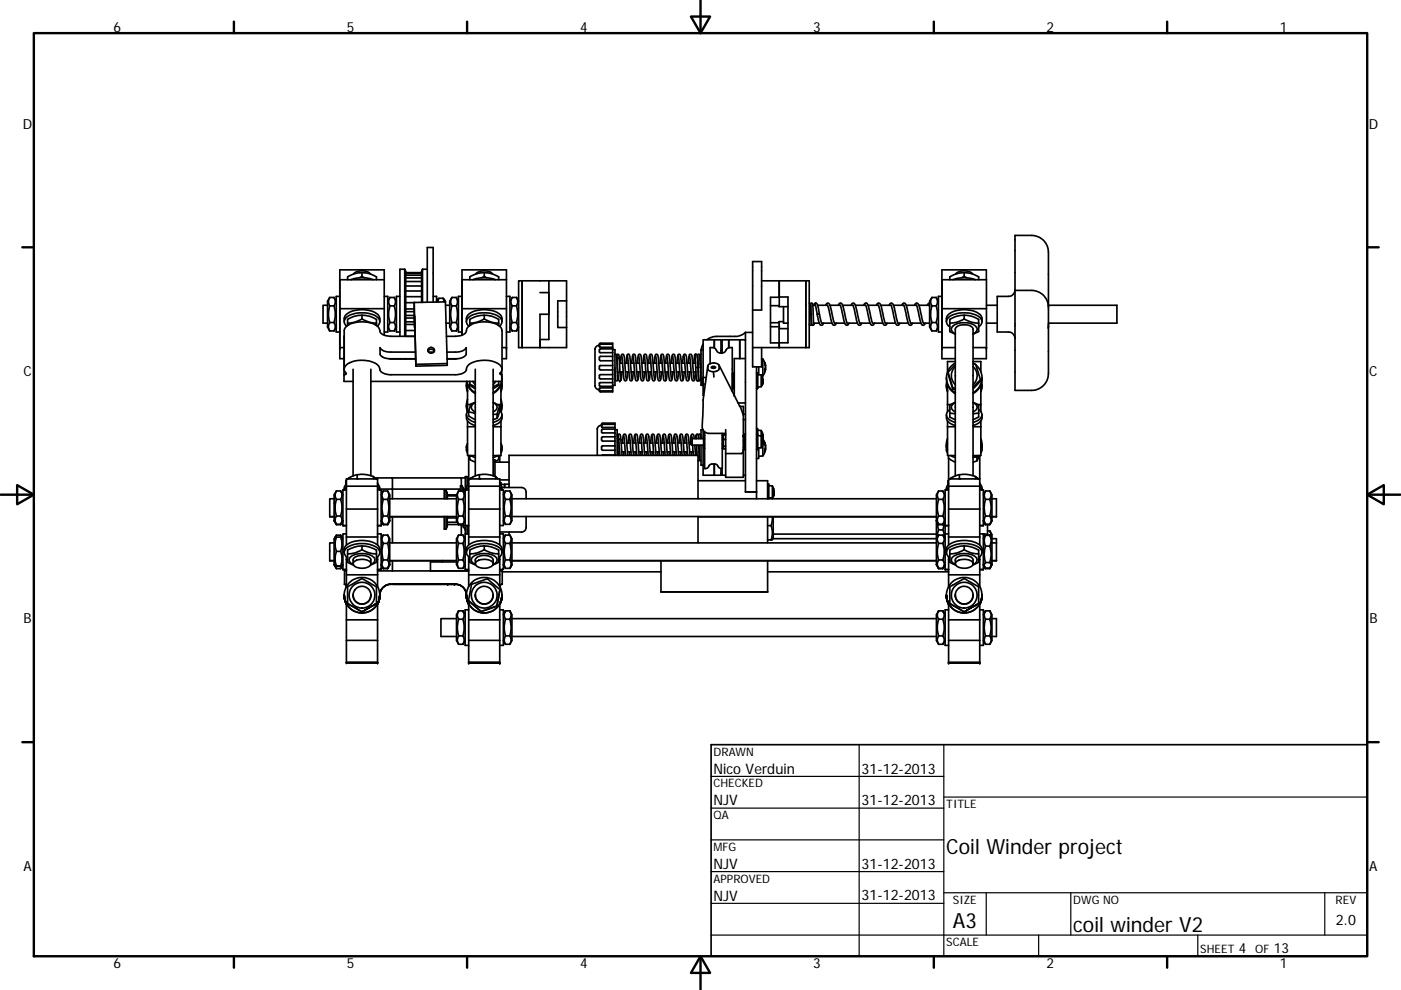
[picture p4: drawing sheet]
<svg xmlns="http://www.w3.org/2000/svg" width="297mm" height="210mm" viewBox="0 0 297 210" stroke-linecap="round" stroke-linejoin="round" font-family="sans-serif">
<defs><g id="words">
<g font-size="4.4">
<text x="200.6" y="181.2">Coil Winder project</text>
<text x="202" y="196.8">A3</text>
<text x="227.6" y="197.7">coil winder V2</text>
</g>
<g font-size="3.1">
<text x="151.3" y="164.1">Nico Verduin</text>
<text x="182.7" y="164.1">31-12-2013</text>
<text x="151.3" y="170.8">NJV</text>
<text x="182.7" y="170.8">31-12-2013</text>
<text x="151.3" y="184.3">NJV</text>
<text x="182.7" y="184.3">31-12-2013</text>
<text x="151.3" y="191">NJV</text>
<text x="182.7" y="191">31-12-2013</text>
<text x="283.2" y="196.3">2.0</text>
</g>
<g font-size="2.9">
<text x="24" y="6.8">6</text>
<text x="73.5" y="6.8">5</text>
<text x="123" y="6.8">4</text>
<text x="172.4" y="6.8">3</text>
<text x="221.9" y="6.8">2</text>
<text x="271.4" y="6.8">1</text>
<text x="4.8" y="27.3">D</text>
<text x="290.2" y="27.3">D</text>
<text x="4.9" y="79.8">C</text>
<text x="290.3" y="79.8">C</text>
<text x="5" y="132.2">B</text>
<text x="290.3" y="132.2">B</text>
<text x="4.9" y="184.7">A</text>
<text x="290.3" y="184.7">A</text>
<text x="262.7" y="202.2">4</text>
<text x="270.1" y="202.2">13</text>
<text x="24" y="205.2">6</text>
<text x="73.5" y="205.2">5</text>
<text x="123" y="205.2">4</text>
<text x="172.4" y="205.2">3</text>
<text x="221.9" y="205.2">2</text>
<text x="271.4" y="205.2">1</text>
</g>
<g font-size="2.5">
<text x="151.3" y="160.3">DRAWN</text>
<text x="151.3" y="167">CHECKED</text>
<text x="151.3" y="173.8">QA</text>
<text x="200.6" y="171.4">TITLE</text>
<text x="151.3" y="180.5">MFG</text>
<text x="151.3" y="187.2">APPROVED</text>
<text x="202.1" y="191.7">SIZE</text>
<text x="227.6" y="191.7">DWG NO</text>
<text x="283.2" y="191.7">REV</text>
<text x="200.6" y="200.7">SCALE</text>
<text x="254.5" y="202.2">SHEET</text>
<text x="266.1" y="202.2">OF</text>
</g>
</g></defs>
<g fill="none" stroke="#000" stroke-width=".36">
<path d="M73.7 59.3v-.6a5.7 5.7 0 0 1 6.1 0v.6M74.4 59.3a6.8 6.8 0 0 1 4.7 0M74.9 58.1a2.69 2.69 0 0 1 3.7 0M76.7 58.6l.6 .3M76.7 57.8v.8M76.7 58.6l-.5 .3M81.5 59.3h-9.5v14.4M81.5 59.3v11.8M81.5 59.3v-2.1h-9.5v18.9h.9M85.8 57.1l.2 .5v13.7M85.8 57.1v14.2M85.8 57.1h-1v14.2"/>
<path d="M86 57.8h3.4M86 58h3.4M86 58.4h3.4M86 58.9h3.4M86 59.7h3.4M89.6 57.1v7M89.6 57.1h1M89.6 57.1l-.2 .5v6.5M98 57.2h9.4v2.1h-9.4v11.8zM99.6 59.3v-.6a5.7 5.7 0 0 1 6.1 0v.6M100.3 59.3a6.9 6.9 0 0 1 4.7 0M100.9 58.1a2.69 2.69 0 0 1 3.6 0"/>
<path d="M102.7 58.6l.5 .3M102.7 57.8v.8M102.7 58.6l-.6 .3M107.4 59.3v14.4M116.4 59.6v7.1h-1.9v7v-1.7h1.9v-9.9h-1.9M159.6 55.5h1.9v10.3h-1.9zM161.5 59.6h9.4v14.1h-5.7v-4h1.9M165.2 59.6v3.4h1.9v9.7h-3.7v-9.6h1.8M165.2 59.6v3.5M170.9 59.6h.7v14.1h-.7zM201.4 59.3v-.6a5.7 5.7 0 0 1 6.1 0v.6M202.1 59.3a6.8 6.8 0 0 1 4.7 0"/>
<path d="M202.6 58.1a2.69 2.69 0 0 1 3.6 0M204.4 58.6l.6 .3M204.4 57.8v.8M204.4 58.6l-.6 .3M209.1 59.3v-2.1h-9.4v18.9h2.8M69.4 64.7h-.9v3.8h.9M69.9 64.9l-.3 1.8 .3 1.7M69.9 63.1l-.3 .9 .3 .9M69.9 68.4l-.3 .9 .3 .9M69.9 63.1l-.5 .8v5.5l.5 .8M69.9 63.1h.9M69.9 64.9h.9"/>
<path d="M69.9 68.4h.9M69.9 70.2h.9M70.8 63.1l.3 .7-.3 1.1M70.8 64.9l.3 1.3-.3 2.2M70.8 68.4l.3 .7-.3 1.1M70.8 63.1l.5 .8M71.3 69.4l-.5 .8M72 62.9h-.7v7.5h.7M72 65.5h9.5M72 73.7v.4M72 73.7h.9M72.9 79.5h.1"/>
<path d="M73 68.2a2.2 2.2 0 0 1 2.2-2.4 5.3 5.3 0 0 1 5.1 1.2l.2 .6v.6M73 71.3l-.1 9.6h2M73.5 69.2a1.28 1.28 0 0 1-.5-1.3 1.28 1.28 0 0 1 1-.9 6.2 6.2 0 0 1 6.2 .5 1.09 1.09 0 0 1-.2 1.7M73.7 68.5v.5M74.9 78.3v22.6M76.7 66.9l1.6 .2 .9 .3 .6 .4v.7M76.7 66.9l-1.5 .2-1.3 .5-.2 .2v.7M76.7 67.6l1.6 .7 1.5 .2M76.7 66.9v.7M76.7 67.6l-1.5 .7-1.5 .2M78.6 78.3v22.6M79.8 68.5v.5"/>
<path d="M81.5 62.9h.7v7.5h-.7M82.2 69.4l.5 .8M82.5 76.1h5.6M82.7 63.1h.9M82.7 64.9h.9M82.7 68.4h.9M82.7 70.2h.9M82.7 68.4l-.1 .1a1.58 1.58 0 0 0 .1 1.7M82.7 64.9l-.1 .2a5.9 5.9 0 0 0 .1 3.3M82.7 63.1l-.1 .1a1.58 1.58 0 0 0 .1 1.7M82.7 63.1l-.5 .8M83.6 64.9l.3 1.8-.3 1.7"/>
<path d="M83.6 68.4l.3 .9-.3 .9M83.6 63.1l.3 .9-.3 .9M83.6 63.1l.4 .8M84 69.4l-.4 .8M84.8 76.1h.1M84.8 62.9h-.8v7.5h.8M85.8 76.1h.1M85.9 76.1h.1M86 60.7h3.4M86 61.7h3.4M86 62.9h3.4M86 64.2h1.8"/>
<path d="M86 65.5h1.8M86 66.1h1.8M86 66.9h1.8M86 67.5h1.8M86 68.3h1.8M86 68.8h1.9M86 70.1h2M87.8 64.2l.1 5.2M87.8 64.2l6.6-.2 .4 13.1M87.8 64.2l.4 13.5M87.9 69.4h.1M87.9 67v2.4"/>
<path d="M88 71.3h-5.1a2.03 2.03 0 0 1-2.4-1.3 3.3 3.3 0 0 0-3.4-1.7 4.2 4.2 0 0 0-4 1.4l-.1 8.6M88.1 74.7h-5.2a2.38 2.38 0 0 1-2.3-1v1.5a2.39 2.39 0 0 0 2.3 .9M90.7 74.5a.75 .75 0 0 1 .7-.4 .75 .75 0 0 1 .7 .4M90.8 74a.67 .67 0 0 1 .9-.3 .67 .67 0 0 1 .3 .9 .67 .67 0 0 1-.9 .3l-.4-.5zM90.9 74.7h1.1M91.8 62.9h.8v1.2M91.8 64.1v-11.6h-1.2v11.6M92.6 63.9l.4-.6-.2 .8M93 63.3h.9M93.9 63.3l.5 .7M93.9 63.3l.3 .7M94.5 64.7h.9"/>
<path d="M94.6 68.5h.8M94.7 71.3h1.8a2.09 2.09 0 0 0 2.4-1.2 2.69 2.69 0 0 1 2.6-1.8h.8a4.2 4.2 0 0 1 4.1 1.4v8.6M94.8 74.7h1.7a2.5 2.5 0 0 0 2.3-1v1.5a2.55 2.55 0 0 1-2.3 .9M94.8 76.1h2.1M94.8 77.1l-6.6 .2v.4M94.8 77.1v.4l-6.6 .2M95.8 63.1l-.4 .8v5.5l.4 .8M95.8 63.1h.9M95.8 64.9h.9M95.8 68.4h.9M95.8 70.2h.9M95.8 64.9l-.3 1.8 .3 1.7"/>
<path d="M95.8 63.1l-.3 .9 .3 .9M95.8 68.4l-.3 .9 .3 .9M96.7 63.1l.5 .8M96.7 68.4l.3 .9-.3 .9M96.7 63.1l.3 .9-.3 .9M96.7 64.9l.3 1.8-.3 1.7M97.2 69.4l-.5 .8M98 62.9h-.8v7.5h.8M98 65.5h9.4M98.9 68.2a2.2 2.2 0 0 1 2.2-2.4 5.4 5.4 0 0 1 5.2 1.2l.1 1.2M99.4 69.2a1.26 1.26 0 0 1-.5-1.3 1.26 1.26 0 0 1 1-.9 6.2 6.2 0 0 1 6.2 .5 1.09 1.09 0 0 1-.2 1.7M99.6 68.5v.5"/>
<path d="M100.8 78.3v22.6M102.7 66.9l-1.6 .2-1.3 .5-.2 .2v.7M102.7 67.6l1.5 .7 1.5 .2M102.7 66.9v.7M102.7 67.6l-1.6 .7-1.5 .2M102.7 66.9l1.5 .2 1.1 .4 .4 .3v.7M104.6 78.3v22.6M105.7 68.5v.5M106.4 79.6v1.1M106.4 78.6v2.3M106.4 79.5l-.4-.2a1.26 1.26 0 0 0-.4-2.2 6.2 6.2 0 0 0-6.4 .4l-.2 .4a1.61 1.61 0 0 1-1.9 1.5l-14.2 .1a2.13 2.13 0 0 1-2.4-1.2 2.6 2.6 0 0 0-2.6-1.8 5 5 0 0 0-4.8 1.3 1.16 1.16 0 0 0 .3 1.5l-.4 .2M106.4 73.7h1"/>
<path d="M107.4 62.9h.7v7.5h-.7M107.4 73.7v2.4h-1M108.1 69.4l.5 .8M108.6 63.1h.9M108.6 64.9h.9M108.6 68.4h.9M108.6 70.2h.9M108.6 63.1l-.5 .8M108.6 68.4l-.1 .3a1.59 1.59 0 0 0 .1 1.5M108.6 64.9a5.4 5.4 0 0 0 0 3.5M108.6 63.1l-.1 .3a1.57 1.57 0 0 0 .1 1.5M109.5 64.9l.1 .2a5.9 5.9 0 0 1-.1 3.3"/>
<path d="M109.5 68.4l.1 .1a1.58 1.58 0 0 1-.1 1.7M109.5 63.1l.1 .1a1.58 1.58 0 0 1-.1 1.7M109.5 63.1l.5 .8M110 69.4l-.5 .8M120.1 63.8v-4.2h-9.4v14.1v-14.1h-.7v14.1h10.1v-4.2M120.1 63.8v5.7M120.1 63.8h-1.8v5.7h1.8M127.1 73.3v.3l.2 .1h2.6M127.1 73.2l.1-.4h2.7v.9M127.1 73.2a1.35 1.35 0 0 0-.9 1.9v6.5a.91 .91 0 0 0 .9 1.1M129.9 79.5h-2.7l-.1 .6 .2 .3h2.6M129.9 74.2h.5v7.5h-.5"/>
<path d="M129.9 77.5h-2.7l-.1 .2 .1 .7 2.7 .1M129.9 75.6h-2.6l-.2 .2v.5l.2 .2h2.6M129.9 74h-2.6l-.2 .1v.6l.1 .1h2.7M129.9 73h-2.6l-.2 .3M129.9 79.5v.9M129.9 77.5v1M129.9 75.6v.9M129.9 74v.8M129.9 73.7v.3M129.9 74.8v.8M129.9 76.5v1M129.9 78.5v1"/>
<path d="M130.4 78l.1 2.2a.34 .34 0 0 0 0 .5 .34 .34 0 0 0 .5 0 .34 .34 0 0 0 0-.5v-.6M130.4 78.9h.1M130.4 75.2h.3v.2l.3 5.1M130.7 75.3l.2-.1h.2l.2 .9M130.8 75.4v.7M130.8 75.7h.1M130.8 77h.1M130.9 78.9h.1M131 79l.1 1.5 .3 .3M131.3 76.1a.28 .28 0 0 0-.4-.1 .28 .28 0 0 0-.1 .4l.2 2.6M131.3 76.1l.2 2.8M131.4 77h.6"/>
<path d="M131.5 78.9h.6M131.5 78.9l-.5 .1M131.5 78.9l.1 1.7-.2 .2M131.5 77l.1-1.1a.55 .55 0 0 1 .5-.8l.3 .5 .4 4.8M131.8 75.5l.5 4.8a.38 .38 0 0 0 .4 .5 .38 .38 0 0 0 .2-.6l.2-1.3M131.9 78.9l-.1 .3a1.51 1.51 0 0 1-.4 1.6M132.5 77h.7M132.6 78.9h.7M132.8 77l.1-1.1a.53 .53 0 0 1 .4-.8l.2 .4 .5 4.9M133 75.5l.5 4.6 .1 .6 .1 .1 .3-.1 .1-.3 .2-1.5M133.7 77h.7M133.8 78.9h.7"/>
<path d="M133.9 77l.1-1.1a.53 .53 0 0 1 .5-.8l.3 .7 .4 4.6M134.2 75.5l.5 4.8a.37 .37 0 0 0 .4 .5 .37 .37 0 0 0 .2-.6l.2-1.3M134.8 77h.8M135 78.9h.7M135.1 77l.2-1.3a.37 .37 0 0 1 .2-.6 .37 .37 0 0 1 .4 .5l.5 4.8M135.4 75.5l.3 3.4a2.81 2.81 0 0 0 .5 1.9 1.47 1.47 0 0 0 .4-1.6l.1-.3M136.1 77h.7M136.2 78.9h.7M136.3 77l.2-1.3a.37 .37 0 0 1 .2-.6 .37 .37 0 0 1 .4 .5l.5 4.8M136.6 75.5l.3 3.6a2.02 2.02 0 0 0 .5 1.7l.3-.3 .2-1.6M137.3 77h.7M137.4 78.9h.7"/>
<path d="M137.5 77l.1-1.1a.57 .57 0 0 1 .5-.8l.2 .5 .5 4.8M137.8 75.5l.5 4.9 .3 .4a1.89 1.89 0 0 0 .4-1.7l.1-.2M138.5 77h.7M138.6 78.9h.7M138.7 77l.2-1.3a.38 .38 0 0 1 .2-.6 .38 .38 0 0 1 .4 .5l.5 4.8M139 75.5l.4 3.6a2.15 2.15 0 0 0 .4 1.7l.3-.3 .2-1.6M139.7 77h.7M139.8 78.9h.7M139.9 77l.1-1.1a.54 .54 0 0 1 .4-.8l.3 .5 .5 4.8M140.2 75.5l.5 4.8a.37 .37 0 0 0 .4 .5 .37 .37 0 0 0 .2-.6l.2-1.3M140.9 77h.7M141 78.9h.7"/>
<path d="M141.1 77v-.1a2.29 2.29 0 0 1 .5-1.8l.3 .4 .5 4.9M141.4 75.5l.3 3.4a2.96 2.96 0 0 0 .5 1.9l.2-.1 .1-.3 .2-1.5M142.1 77h.7M142.2 78.9h.7M142.3 77v-.1a2.07 2.07 0 0 1 .5-1.8l.2 .1 .1 .6 .5 4.6M142.6 75.5l.5 4.8a.37 .37 0 0 0 .3 .5 .37 .37 0 0 0 .3-.6l.1-1.3M143.3 77h.7M143.4 78.9h.7M143.5 77l.1-1.1a.55 .55 0 0 1 .5-.8l.2 .4 .1 .9 .4 4M143.8 75.5l.3 3.4a2.81 2.81 0 0 0 .4 1.9h.1a1.96 1.96 0 0 0 .5-1.7v-.2M144.5 77h.7M144.6 78.9h.7"/>
<path d="M144.7 77l.2-1.5 .1-.3 .2-.1a1.94 1.94 0 0 1 .4 1.8l.4 3.5M145 75.5l.3 3.6a2.15 2.15 0 0 0 .5 1.7l.3-.3 .2-1.6M145.6 77h.8M145.8 78.9h.7M145.9 77l.1-1.1a.55 .55 0 0 1 .5-.8l.2 .4 .5 4.9M146.2 75.5l.5 4.8a.38 .38 0 0 0 .3 .5 .38 .38 0 0 0 .3-.6l.2-1.3M146.9 77h.6M147 78.9h.5M147.5 78l.2 2.6 .2 .2M147.5 75.1a2.29 2.29 0 0 0-.4 1.9M147.5 75.1a.45 .45 0 0 0-.1 .7l.1 2.2M147.5 75.1l.2 .1 .1 .4 .2 2.3"/>
<path d="M147.9 75.9v-.3a.32 .32 0 0 1 .3-.5 .32 .32 0 0 1 .2 .6l.2 4.8M147.9 77h.1M147.9 75.4l.2 4.9a.3 .3 0 0 0 .1 .4 .3 .3 0 0 0 .4-.1M148 77.9l-.5 .1M148 77.9l.1 2.6M148 78.9h.1M148.4 75.4l.1 2.6M148.5 78h.1zM148.5 78.9h.1M148.6 75.1l-.2 .2M149.1 74.2h-.5v7.5h.5M149.1 73l-.4 1.2"/>
<path d="M150.1 77.6l-1 7.4-.1 3.5a4.5 4.5 0 0 0 .1 2.8l.5 .5 .4 .1h3.9M150.2 77.3a1.5 1.5 0 0 1 2.3 .3v.6a1.47 1.47 0 0 1-2.4 0v-.6zM150.6 77.2v-3.4a1.17 1.17 0 0 1 1.5 .8 1.25 1.25 0 0 0 2-.6l.3-.2 .9-.1v9.3M150.8 77.9l.1-.1a.47 .47 0 0 1 .8 .2l-.2 .1a.48 .48 0 0 1-.7-.2zM151.2 78.8l.2 1.2M152.4 77.4l4.5 8.8M152.9 74.9v-2.8h-1.5v1.7v-1.7h-2.3v8M153.1 74.2l-.2 .2M155.4 79.7l-.1-.3v.5M155.6 79.1l.1 .1M155.6 79.1v3.3M155.6 79.1h-.2v3.3h.2"/>
<path d="M156.8 72.1h-2.3v1.6v-1.6h-1.4v2.8M156.8 72.1v4M156.8 72.1h1.2M158 70.5v33.8M158 70.5h1.6M158 76.1h-2.3v7.7M158 70.5a3.9 3.9 0 0 1-3.3 .9h-2.8a3.5 3.5 0 0 0-2 .7M159.6 73.7v4.1h1.9v-4.1M159.6 65.8v7.9M160.4 79.1h.2M160.4 77.8v28M160.6 79.1v3.3"/>
<path d="M160.6 79.5h.8M160.9 77.8v1.7M161.4 79.5l.4 1M161.4 79.5v2.5M161.5 76.1l.2 .1M161.7 76.2v3.6M161.7 76.2l.6 1.4M161.7 79.8h-.2M162.1 78.3v.3l.2-.3v.3l-.6 1.2M162.1 77l.2 .7-.2 .6M162.1 76.9v.1M162.1 76.9l.2 .7"/>
<path d="M162.3 77.6h.1M162.3 78v.3h-.1M163.4 68.5h1.8M163.4 69.3h1.8M165.2 64.8v.2h1.9M165.2 72.7v1h-5.6M165.2 63.1v1.7h-1.8M165.2 68.9v.8M166.1 65v3.5h1M166.1 68.2h-.9v.7M171.6 64.3l.2 .1 .1 .3 .1 4M171.8 64.5a.29 .29 0 0 1 .4-.2 .29 .29 0 0 1 .1 .4l.2 4"/>
<path d="M171.9 64.6l.1 2.7a1.92 1.92 0 0 0 .3 1.7M172 68.5h.1M172.1 68.8l-.2 .2-.3-.2M172.3 64.7h.5M172.5 68.5h1.2M172.5 68.7v.2l-.2 .1M172.6 68.5l-.1 .4-.2 .1M172.9 64.3a.56 .56 0 0 0 .1 .8l.3 1.6M172.9 64.3a2.17 2.17 0 0 1 .7 1.9l.1 .4M172.9 64.3l-.2 .1-.1 .3M173.3 66.7l.3 1.5a.55 .55 0 0 0 .2 .6 .55 .55 0 0 0 .6 .1l.2-.4M173.4 64.7h2"/>
<path d="M173.7 66.6l-.4 .1M173.7 66.6l.5 2 2.2-.1M175.1 64.7l.1-.2a.41 .41 0 0 1 .5-.2 .41 .41 0 0 1 .3 .4l.9 3.8h2.2M175.4 64.7l.5 1.6a5.2 5.2 0 0 0 .8 2.7l.4-.1 .2-.4M176 64.7h2.1M177.8 64.7l.1-.2a.45 .45 0 0 1 .5-.2 .45 .45 0 0 1 .3 .6l.9 3.6h2.2M178.1 64.7l.4 1.4a6.3 6.3 0 0 0 .9 2.9l.4-.1 .2-.4M178.7 64.7h2.1M180.4 64.7l.1-.2a.43 .43 0 0 1 .5-.2 .43 .43 0 0 1 .4 .4l.9 3.9M180.8 64.7l.4 1.4a6 6 0 0 0 .9 2.9l.4-.1 .2-.4M181.4 64.7h2.1M182.3 68.5h2.2"/>
<path d="M183.1 64.7l.1-.2a.44 .44 0 0 1 .5-.2 .44 .44 0 0 1 .4 .4l.9 3.9M183.5 64.7l.4 1.4a5.8 5.8 0 0 0 .9 2.9l.4-.1 .2-.4M184.1 64.7h2.1M185 68.5h2.2M185.8 64.7l.1-.2a.47 .47 0 0 1 .6-.2 .47 .47 0 0 1 .3 .6l.9 3.7 2.2-.1M186.2 64.7l.5 1.6a4.4 4.4 0 0 0 .9 2.7 .45 .45 0 0 0 .5-.5M186.8 64.7h2.1M188.5 64.7l.1-.2a.46 .46 0 0 1 .6-.2 .46 .46 0 0 1 .3 .6l.9 3.7 2.2-.1M188.9 64.7l.5 1.6a4.4 4.4 0 0 0 .8 2.7l.4-.1 .2-.4M189.4 64.7h2.2M191.2 64.7l.1-.2a.47 .47 0 0 1 .6-.2 .47 .47 0 0 1 .3 .6l.9 3.7 2.2-.1M191.6 64.7l.5 1.6a6 6 0 0 0 .8 2.7l.3-.1 .3-.4"/>
<path d="M192.1 64.7h2.2M193.9 64.7l.1-.2a.46 .46 0 0 1 .6-.2 .46 .46 0 0 1 .3 .6l.9 3.7 1.3-.1M194.3 64.7l.5 1.6a6 6 0 0 0 .8 2.7l.3-.1 .3-.4M194.8 64.7h2.2M197 64.7l.1 .3M197.1 64.3l-.3 .1-.2 .3M197.6 63.1l-.5 .8v5.5l.5 .8M197.6 64.9a5.8 5.8 0 0 0 0 3.5M197.6 63.1l-.3 .9 .3 .9M197.6 68.4l-.3 .9 .3 .9M197.6 63.1h.9M197.6 64.9h.9"/>
<path d="M197.6 68.4h.9M197.6 70.2h.9M198.5 63.1l.3 .7-.3 1.1M198.5 64.9l.3 1.3-.3 2.2M198.5 68.4l.3 .7-.3 1.1M198.5 63.1l.5 .8M199 69.4l-.5 .8M199.7 62.9h-.7v7.5h.7M199.7 73.7v.4M199.7 73.7v-14.4h9.4v14.4M199.7 65.5h9.4M199.7 73.7h2.8"/>
<path d="M200.7 68.2a2.2 2.2 0 0 1 2.2-2.4 5.3 5.3 0 0 1 5.1 1.2l.2 .4v.8M201 79l1 3.5M201 79l1 3.3M201.4 68.5v.9a.96 .96 0 0 0 .9 1.4l.2 .1M201.4 69.3a1.26 1.26 0 0 1-.7-1.3 1.26 1.26 0 0 1 .9-1 6.3 6.3 0 0 1 6.3 .4 1.17 1.17 0 0 1-.4 1.9M202.5 77a3.6 3.6 0 0 0 0 6.3M202.5 77.3l-1.5 1.7M202.5 77.7a2.65 2.65 0 0 0 0 3.9M202.5 76.7h-1.6v2.2M204.4 67.6l1.5 .7 1.6 .2M204.4 66.9v.7M204.4 67.6l-1.5 .7-1.5 .2"/>
<path d="M204.4 66.9l-1.5 .2-1.1 .4-.4 .3v.7M204.4 66.9l1.5 .2 1.2 .4 .4 .3v.7M206.3 77l.4 .3M206.3 76.7h1.7v2.2M206.3 70.8a1.02 1.02 0 0 0 .9-1 1.02 1.02 0 0 0-.9-1 4.1 4.1 0 0 0-4.5 .6 .96 .96 0 0 0 .7 1.4M206.3 77.7a2.56 2.56 0 0 1 0 3.9M206.3 77.2a.92 .92 0 0 1 .8 .9l.8 2.5M206.3 73.7h2.8M206.9 77.4a3.6 3.6 0 0 1-.6 5.9M207.5 68.5v1.2a.7 .7 0 0 1-.6 .9l-.6 .3M209.1 68.5h2.3M209.1 64.7h2.3"/>
<path d="M209.1 73.7v2.4h-2.8M215.2 61.6v-11.7h3.6a3.6 3.6 0 0 1 3.5 3.6v11.6M215.2 61.6v21.2h3.6a3.6 3.6 0 0 0 3.5-3.5v-14.2M215.2 61.6h3.6a3.6 3.6 0 0 1 3.5 3.5M215.2 61.5a1.43 1.43 0 0 1-1.4 1.4h-2.4v7.5h2.4a1.36 1.36 0 0 1 1.4 1.4M222.3 68.7v.9M222.3 64.7h14.5v3.8h-14.5M78.6 80.9h22.2M98.9 86l.2 1.4M98.9 94.7v.9l.2 .5M98.9 88a2.02 2.02 0 0 0 1.9 2.3M98.9 81.6l.2 1.5"/>
<path d="M99 81l-.1 .8 .2 1.1M99.1 84.7l-.2 1 .2 1.5M99.1 94.1l-.2 .5 .2 .8M99.1 90.5v6.1h1.7M99.1 81.6v5.7M99.1 89.3v1.2M99.1 85.8h.8M99.1 90.5h1.7M99.4 87.4v.8l1.4 .8M99.4 87.4l1.4 .4M99.4 96.6v19M99.5 87a1.24 1.24 0 0 0-.6 1.2 1.24 1.24 0 0 0 1 1l.9 .4"/>
<path d="M99.6 96.7h.3M99.6 96.6v.9l1.2 .5M99.6 81.5l1.2 .6M99.6 80.9v.6M99.6 81.5v.2l1.2 .7M99.8 96.6l1 .4M100.2 80.9l.6 .7M100.8 83.3a3.7 3.7 0 0 1-1.8-2.4 3.5 3.5 0 0 0 1.8 2.6M100.8 85.3l-.2 .1a1.43 1.43 0 0 0-1.1 1.5l-.1 .5M100.8 85.4a.98 .98 0 0 0-.9 1 .98 .98 0 0 0 .9 1M104.6 97.5h.3v3.5M104.6 87.9h.8"/>
<path d="M104.6 90.5h1.6M104.6 80.9h1.8M104.6 85.4a.99 .99 0 0 1 .8 1 .99 .99 0 0 1-.8 1M104.6 85.3l1.4 .9M104.9 98h3M105.1 80.9l-.5 .7M105.4 87.9v.8M105.4 88.7l-.8 .3M105.4 85.8h.8M105.5 96.6l-.9 .4M105.7 96.6v.9l-.8 .4M105.7 96.7h-.3"/>
<path d="M105.7 80.9v.6M105.7 81.5l-1.1 .6M105.7 81.5v.2l-1.1 .7M106 87.1a1.25 1.25 0 0 1 .4 1.2 1.25 1.25 0 0 1-1 .9l-.8 .4M106 96.6v1.4M106 86.2l-.2 1.4-.4 1.1M106 86.2l-.6 1.7M106.2 84.7l.2 1-.2 1.5M106.2 94.1l.2 .5-.2 .8M106.2 81.6v5.7M106.2 89.3v7.3h-1.6M106.4 80.9a3.7 3.7 0 0 1-1.8 2.4"/>
<path d="M106.4 80.9a3.6 3.6 0 0 1-1.8 2.6M106.4 81v.8l-.2 1.1M106.4 86l-.2 1.4M106.4 94.7v.7l-.2 .7M106.4 88a2.02 2.02 0 0 1-1.8 2.3M106.4 80.1v.8M106.4 81.6l-.2 1.5M127.1 82.6v.1M127.1 82.7l.2 .2h2.6M127.5 90.2v.4l.3 .1h2.6M127.5 90.2l.1-.4 .2-.1h2.6v1M127.5 90.2a1.28 1.28 0 0 0-.9 1.7v4.7"/>
<path d="M129.9 82.3h-2.7l-.1 .3M129.9 81.2h-2.7l-.1 .5 .2 .2h2.6M129.9 82.3v.8h-2.6l-.2-.1v-.3M129.9 81.2v.7M129.9 80.4v.8M129.9 81.9v.4M130.4 91.1h.4v5.5M130.4 96.5l-2.8 .1M130.4 94.6h-2.6a.55 .55 0 0 0 0 .9h2.6M130.4 92.6h-2.6l-.3 .3 .2 .6 2.7 .1M130.4 91h-2.6l-.3 .3 .2 .5h2.7M130.4 90h-2.6l-.3 .2"/>
<path d="M130.4 94.6v.9M130.4 92.6v1M130.4 91v.8M130.4 96.5v.1M130.4 90.7v.3M130.4 91.8v.8M130.4 93.6v1M130.4 95.5v1M130.8 92.2l.3 4.4M131 92.4v.3M131 94h.2M131 92.4l.1 .2"/>
<path d="M131 92.4a.32 .32 0 0 1 .4-.3 .32 .32 0 0 1 .2 .5v.7M131 95.8h.4M131.1 92.4l.1 .9M131.2 93.3l.2 3.3M131.3 95.8l-.1 .8M131.6 93.3l.3 3.3M131.6 93.3l-.2-.1-.2 .1M131.7 94h.7M131.8 95.8h.8M132 94l.1-1.5a.34 .34 0 0 1 .3-.4 .34 .34 0 0 1 .4 .4l.3 4.1M132.2 92.4l.4 4.2M132.3 95.8l-.1 .8"/>
<path d="M132.9 94h.7M133 95.8h.8M133.2 94l.1-1.5a.34 .34 0 0 1 .3-.4 .34 .34 0 0 1 .3 .4l.4 4.1M133.4 92.4l.4 4.2M133.5 95.8l-.1 .8M134.1 94h.7M134.3 95.8h.7M134.4 94l.1-1.5a.34 .34 0 0 1 .3-.4 .34 .34 0 0 1 .3 .4l.4 4.1M134.7 92.4l.3 4.2M134.7 95.8l-.1 .8M135.3 94h.7M135.4 95.8h.8"/>
<path d="M135.6 94l.1-1.5a.33 .33 0 0 1 .3-.4 .33 .33 0 0 1 .3 .4l.4 4.1M135.8 92.4l.4 4.2M135.9 95.8l-.1 .8M136.5 94h.7M136.6 95.8h.8M136.8 94l.1-1.5a.34 .34 0 0 1 .3-.4 .34 .34 0 0 1 .4 .4l.3 4.1M137.1 92.4l.3 4.2M137.1 95.8v.8M137.7 94h.7M137.8 95.8h.8M138 94l.1-1.5a.34 .34 0 0 1 .3-.4 .34 .34 0 0 1 .3 .4l.4 4.1M138.2 92.4l.4 4.2"/>
<path d="M138.3 95.8l-.1 .8M138.9 94h.7M139 95.8h.8M139.1 94l.2-1.5a.34 .34 0 0 1 .3-.4 .34 .34 0 0 1 .3 .4l.4 4.1M139.4 92.4l.4 4.2M139.5 95.8l-.1 .8M140.1 94h.7M140.2 95.8h.7M140.4 94l.1-1.3a.39 .39 0 0 1 .3-.6 .39 .39 0 0 1 .4 .6l.3 3.9M140.6 92.4l.4 4.2M140.7 95.8l-.1 .8M141.3 94h.7"/>
<path d="M141.4 95.8h.8M141.6 94l.1-1.5a.33 .33 0 0 1 .3-.4 .33 .33 0 0 1 .3 .4l.4 4.1M141.8 92.4l.4 4.2M141.9 95.8l-.1 .8M142.5 94h.7M142.6 95.8h.8M142.8 94l.1-1.5a.34 .34 0 0 1 .3-.4 .34 .34 0 0 1 .3 .4l.4 4.1M143 92.4l.4 4.2M143.1 95.8l-.1 .8M143.7 94h.7M143.8 95.8h.8M144 94l.1-1.5a.34 .34 0 0 1 .3-.4 .34 .34 0 0 1 .3 .4l.4 4.1"/>
<path d="M144.2 92.4l.4 4.2M144.3 95.8l-.1 .8M144.9 94h.7M145 95.8h.8M145.1 94l.2-1.5a.34 .34 0 0 1 .3-.4 .34 .34 0 0 1 .3 .4l.4 4.1M145.4 92.4l.4 4.2M145.5 95.8l-.1 .8M146.1 94h.4M146.2 95.8h.8M146.6 92.4l.1 .6M146.7 95.8l-.1 .8M146.7 94.4h2.5"/>
<path d="M146.7 93h2.5M146.7 93a.76 .76 0 0 0-.2 1v.3l.2 .1M146.7 93v1.4M146.9 94.4l.1 2.2M147.2 93v-.2a.42 .42 0 0 0-.1-.5 .42 .42 0 0 0-.5-.1l-.2 1.8M147.3 94.4l.2 2.2M147.4 95.8h.4M147.5 96.4l.3 .1M147.5 92.9v.1M147.5 92.9l.1 .1M147.6 92.4l.1 .6M147.7 94.4l.1 2.1"/>
<path d="M147.8 96.5h.1M148.1 92.3v.7v-.6M148.1 92.3a.27 .27 0 0 0-.4-.2 .27 .27 0 0 0-.2 .4v.4M148.1 80.6l-.2 .2M148.3 97.4l-.1-3 .1 3 .1 .3h.2M148.3 97.5l-.3 .2M148.6 94.4v4.3h.5M148.6 92.7h.1M149 91.1h-.4v1.9v-.5a.27 .27 0 0 0-.2-.4 .27 .27 0 0 0-.3 .2M149.1 94.4v6.4h2.3v-2.4v2.4h1.5v-1.4M149.1 91.3v1.7M149.1 81.5v2.3h.1"/>
<path d="M149.1 81.5h.4M149.1 80.1h.7M149.1 80.1l-.2 .1v1.1l.2 .2M149.1 80.1v1.4M149.4 92.9v-.6l-.2 .3v2l.2 .5v-.5M149.4 93.2v1.1M149.4 91.6v7.7a.81 .81 0 0 0 1.1-.7l.4-.2h.8l.4 .2a.8 .8 0 0 0 1 .7v-7.4M153.1 99.4v1.4h.8M153.1 93.1v1.1M153.1 94.5v.6M153.3 92.6l-.2-.3v.5M153.3 94.8l-.2 .3"/>
<path d="M153.3 93.9l.2 .8M153.3 93.9l.1 1.2M153.3 92.7l.2 .5M153.3 92.7v1.2M153.5 92.2h.4M153.5 93.2h.4M153.5 94.7h.4M153.5 94.7l-.2 .2 .2 .3h.4M153.5 93.2l-.2 .7M153.5 92.2l-.2 .5M153.9 91.1v5.1M155.3 80.1v1.2"/>
<path d="M155.3 81.5v.6l.1-.2M155.7 82.4h-.1M156.5 85.5h1.5M156.9 86.2l.7 1.9M156.9 86.2h.7v7.4M157.6 92.4v.3zM157.6 92.4h.1M157.6 93.9v1M157.6 95.3l-.1 .5-.3 .4h-3.3M157.6 92.7v2.6M157.6 95.3v5.9h-3.7v-5M157.6 89h.4"/>
<path d="M157.6 87.9h.4M157.7 92.4l.1 .2M157.8 94.8l-.2 .2M157.9 92.1v3.3M157.9 92.1h.1M157.9 95.4h.1M160.4 90.9a.47 .47 0 0 1 .2 .8v.4M160.4 82.4h.2M160.4 92.1h.2M160.4 95.4h.2M160.6 92.1h.1M160.6 90.9v1.2"/>
<path d="M160.6 92.1v3.3M160.6 91.2l.8 .1M160.6 92.4l.8 .1M160.9 95v2.3h-.5M161.4 92.5l.3 .7-.1 .6M161.4 92.5v2.5M161.6 80.9h.1M161.6 92.5h.1M161.6 92.7h.1M161.6 93.6h.1M161.6 93.8h.1M161.6 91.8l-.2-.5v1.2"/>
<path d="M161.6 81.5l-.2 .5-.8 .1M161.6 91.8v.1M161.6 91.8l.2 .5M161.6 94.4l-.2 .6h-.8M161.6 81.5h.1M161.6 94.4h.1M161.7 93.1h.1M161.7 93.1v-.2v.2M161.7 93.1l.6 1.5M161.7 80.5h.1M161.7 92.3h.1M161.7 80.6v.3"/>
<path d="M161.7 80.9l.1 .1M161.7 92.5v.2M161.7 92.7l.1 .1M161.7 93.8l-.1 .6M161.7 81h.1M161.7 80.6l-.1 .1M161.7 81.1l-.1 .4zM161.7 93.8h-.1M161.7 94.1l-.1 .3M161.7 94.1v2.6M161.7 93.1v.3M161.7 93.6v.2"/>
<path d="M161.8 92.8l-.1 .1zM161.8 92.4l-.1 .1M161.8 92.3h.1M161.8 81l-.1 .1M161.8 80.5h.1M161.8 80.9v.1M161.8 92.7v.1M161.8 92.8h.1M161.8 80.5l-.1 .1M161.8 80.6l-.2 .1M161.8 93.6h-.1M161.8 93.9l-.1 .2"/>
<path d="M162.2 95.2h.1M162.3 94.6h.1M162.3 95.3l-.6 1.4-.8 .1M162.3 94.6l-.2-.7a2.25 2.25 0 0 1 0 1.8l.2-.4M162.3 94.9v.3M200.7 94.7v.9l.2 .5M200.7 80.1a3.8 3.8 0 0 0 1.8 3.4M200.7 88a2.02 2.02 0 0 0 1.8 2.3M200.7 81.6l.2 1.5M200.7 81v.8l.2 1.1M200.9 94.1l-.2 .5 .2 .8M200.9 90.5v6.1h1.6"/>
<path d="M200.9 85.8h.6M200.9 90.5h1.6M200.9 81.6v5.7M200.9 89.3v1.2M200.9 93l-.2 1.6v-.3M201.1 97.2l1.4 .8M201.1 96.6v19M201.4 86.9a1.26 1.26 0 0 0-.7 1.2 1.26 1.26 0 0 0 .9 1.1l.9 .4M201.4 87.7l1.1 .1M201.4 87.7v.8l1.1 .5M201.6 96.6l.9 .4M202 82.3l.5 .1"/>
<path d="M202 82.5l.5 .2M202 82.3v.2M202.5 85.4a.99 .99 0 0 0-.8 1 .99 .99 0 0 0 .8 1M202.5 85.3l-.5 .3a1.03 1.03 0 0 0-.6 1.4v.7M206.3 85.4a.98 .98 0 0 1 .9 1 .98 .98 0 0 1-.9 1M206.3 90.5h1.7M206.3 85.3l.6 .3a.83 .83 0 0 1 .6 1.2v.9M206.7 96.9h.4M207.1 96.9v.8M207.1 97.7l-.8 .3M207.2 96.7l-.1 .2M207.3 96.6l-1 .4"/>
<path d="M207.3 85.8h.7M207.5 86.9a1.26 1.26 0 0 1 .7 1.3 1.26 1.26 0 0 1-1 1l-.9 .4M207.5 87.7l-1.2 .1M207.5 87.7v.8l-1.2 .5M207.6 96.6l-.5 1.1M207.7 96.6v19M207.9 80.6l-1.6 1.5M207.9 80.6v.2l-1.6 1.7M208 94.1l.2 .5-.2 .8M208 89.3v7.3h-1.7M208 81.6v5.7M208 93l.2 1.6v-.3"/>
<path d="M208.1 81l.1 .8-.2 1.1M208.2 80.1a3.7 3.7 0 0 1-1.9 3.4M208.2 94.7v.9l-.2 .5M208.2 88a2.02 2.02 0 0 1-1.9 2.3M208.2 81.6l-.2 1.5M69.9 109.6h.9M69.9 118.9h.9M69.9 118.9l.9 .1M70.8 119.7l.3 .4M70.8 119.7l.5 .9M70.8 110.4l.5 .9M70.8 115.1h-.9v3.8"/>
<path d="M70.8 110.4l.5 .8M70.8 105.8h-.9v3.8M71.1 113.9l-.3 .4v5.4M71.2 110.9l.1 .4M71.3 113.9h.9M71.3 113.5h.9M71.3 116.9h.9M71.3 113.5l-.2 .4M71.3 116.9a4.5 4.5 0 0 0 0 3.1M71.3 113.9a4.3 4.3 0 0 0 0 3M71.3 113.9h-.2M71.3 109.5l-.2 .8 .2 .9"/>
<path d="M71.3 105.9a5.8 5.8 0 0 0 0 3.6M71.3 104.1l-.2 .9 .2 .9M71.3 111.3h.9M71.3 104.1l-.5 .9v5.4M71.3 111.2h.9M71.3 109.5h.9M71.3 105.9h.9M71.3 104.1h.9M72.2 113.9a4.3 4.3 0 0 1 0 3M72.2 116.9a4.5 4.5 0 0 1 0 3.1M72.2 113.9h.3l.2 .4M72.2 113.5l.3 .4"/>
<path d="M72.2 113.5l.2 .4M72.2 104.1l.3 .7-.3 1.1M72.2 105.9a5.8 5.8 0 0 1 0 3.6M72.2 109.5l.3 .6v.6l-.3 .5M72.2 104.1l.5 .9M72.4 110.9l-.2 .4M72.7 119.7l-.2 .4M72.7 111.5h.7M72.7 119.8l-.5 .8M72.7 110.5l-.5 .8M72.7 110.4l-.5 .8M73 117.2a2.02 2.02 0 0 1 1.9-2.3 5.7 5.7 0 0 1 5.4 1l.2 .6v.7"/>
<path d="M73.3 102.7v.1M73.4 113.2h-.7v7.6M73.4 103.9h-.7v7.6M73.4 118.7h.3M73.4 113.9h6.6M73.4 108h6.6M73.4 103.1h6.6M73.4 118.1v6.3M73.4 101.9l-.1 .1v.8M73.4 102.6l-.3 .6-.1 .7M73.4 103.3l-.4 .6M73.7 118.3a1.25 1.25 0 0 1-.7-1.3 1.25 1.25 0 0 1 1-1.1 6.1 6.1 0 0 1 6.2 .5 1.18 1.18 0 0 1-.4 1.9"/>
<path d="M73.7 101.6h.1M73.7 117.5v.9a.98 .98 0 0 0 .9 1.3l.3 .1M74.2 101.2l-.5 .4M74.9 119.6v-.8a2.12 2.12 0 0 1 2.5-.9 1.25 1.25 0 0 1 1.2 .9v.8M74.9 119.8a1.03 1.03 0 0 1-.9-1.1 1.03 1.03 0 0 1 1-1 4.1 4.1 0 0 1 4.4 .7 1.02 1.02 0 0 1-.8 1.4M75 119.2a2.89 2.89 0 0 1 3.5 .1 .79 .79 0 0 1-.8 1.1 2.34 2.34 0 0 1-2.8-.8zM75.7 101.5l-.1 .1M75.7 100.7l1.7-.1 1.8 .5M75.7 100.7l-1.2 .4-.7 .5M75.7 101.5l.3 .1M75.7 100.7v.8M76.7 116.6l1.6 .7 1.5 .2"/>
<path d="M76.7 115.8v.8M76.7 115.8l1.2 .1 1.3 .5 .6 .3v.8M76.7 115.8l-1.5 .2-1.3 .6-.2 .1v.8M76.7 116.6l-1.5 .7-1.5 .2M79.2 101.1l.4 .5M79.2 101.1v.5M79.4 101.3l.4 .3M79.5 101.4h3.6l.1 .1M79.8 118.7h.2M79.8 101.6h.1M79.8 117.5v1.1a.74 .74 0 0 1-.6 1l-.6 .2M80 113.2h.8v7.6h-.8"/>
<path d="M80 103.9h.8v7.6M80 115.6v-14h-6.6v14M80 118.1v6.3M80 111.5h.8M80 102.4l.2 .4M80 103.3l.5 .6M80 102.6l.5 .6v.7M80.5 103.7l2.7 .1M80.8 119.8l.5 .8M80.8 110.4l.5 .8M80.8 111.5h-.8M80.8 110.5l.5 .8"/>
<path d="M80.8 119.7l.5 .8M81.1 110.9l.2 .4M81.3 111.2h.9M81.3 109.5h.9M81.3 105.9h.9M81.3 104.1h.9M81.3 104.1l-.5 .9M81.3 109.5l-.3 .8 .3 .9M81.3 105.9l-.3 1.8 .3 1.8M81.3 104.1l-.3 .9 .3 .9M81.3 111.3h.9M81.3 115.3l-.3 1.7 .3 1.8"/>
<path d="M81.3 113.5l-.3 .9 .3 .9M81.3 118.8l-.3 .9 .3 .8M81.3 113.5l-.5 .8M81.3 113.5h.9M81.3 115.3h.9M81.3 118.8h.9M82.2 104.1l.4 .9v5.4M82.2 104.1l.3 .9-.3 .9M82.2 105.9l.3 1.8-.3 1.8M82.2 109.5l.3 .8-.3 .9M82.2 113.5l.3 .9-.3 .9M82.2 115.3l.3 1.7-.3 1.8"/>
<path d="M82.2 118.8l.3 .9-.3 .8M82.2 113.5l.4 .8v5.4M82.4 110.9l-.2 .4M82.6 119.7l-.4 .9M82.6 118.9h14.2M82.6 109.6h14.2M82.6 109.6h11.6M82.6 110.4l-.4 .8M82.6 115.1h14.2M82.6 110.4l-.4 .9M82.6 105.8h14.2M82.6 119h11.2"/>
<path d="M82.6 119.7l-.4 .8M83.2 103.7h14.4M83.2 109.6v5.5M83.2 119v2.1M93.8 118.9v.3M94.2 109.6v2.6h.4M94.6 104v1.8M94.6 109.6v2.6M94.6 104h-.4v1.8M94.6 104l.2 .5v1.3M94.8 109.6v2.1l-.2 .5M94.8 105h2"/>
<path d="M94.8 111.3h3.4M94.8 105.2h2M94.8 109.9h2M94.8 110.8h2.2M96.8 119.2h-5.5v1.9M96.8 105v5.4l.4 .8M97.2 111.3h.1M97.2 113.5h.9M97.2 115.3h.9M97.2 118.8h.9M97.2 113.5l-.4 .8v5.4l.4 .8M97.2 104.1l-.4 .9"/>
<path d="M97.2 118.8l-.2 .9 .2 .8M97.2 115.3l-.2 1.7 .2 1.8M97.2 113.5l-.2 .9 .2 .9M97.2 109.5l-.2 .8 .2 .9M97.2 105.9l-.2 1.8 .2 1.8M97.2 104.1l-.2 .9 .2 .9M97.2 111.2h.9M97.2 109.5h.9M97.2 105.9h.9M97.2 104.1h.9M97.6 104.1v-1.1h.4l.2 .5v.7M97.8 101.5l-.1-.1h-14.5v4.4"/>
<path d="M97.8 111.3v2.2M98 103v1.1M98.1 111.3h.1M98.1 115.3l.3 1.3-.3 2.2M98.1 118.8l.3 .7-.3 1M98.1 113.5l.3 .7-.3 1.1M98.1 104.1l.3 .7-.3 1.1M98.1 105.9l.3 1.4-.3 2.2M98.1 109.5l.3 .6-.3 1.1M98.1 113.5l.5 .8M98.1 104.1l.5 .9M98.2 103.7h.5"/>
<path d="M98.2 104h.4M98.2 111.1v.7l.5 .4v-.7v1.7M98.6 104.1l-.3 .3M98.6 119.7l-.5 .8M98.6 110.4l-.5 .8M98.7 101.4h-.9v1.6M98.9 117.2a2.02 2.02 0 0 1 1.9-2.3 5.8 5.8 0 0 1 5.5 1l.1 1.3M99 101.1v1.9M99 111.5v1.7M99.1 101.4h.3M99.3 102.7l-.1 .1M99.3 101.9l-.3-.8h-.3v2.8"/>
<path d="M99.3 111.5v1.7M99.3 112.6h.1M99.3 111.6h.1M99.4 101.9l-.2 .1v.8M99.4 113.2h-.8v7.6h.8M99.4 102.6l-.4 .6-.1 .7M99.4 103.9h-.8v7.6h.8M99.4 101.6h6.6v14M99.4 118.1v6.3M99.4 118.7h.2M99.4 113.9h6.6M99.4 108h6.6"/>
<path d="M99.4 103.1h6.6M99.4 103.3l-.4 .6M99.6 117.5v.9a.99 .99 0 0 0 1 1.3l.3 .1M99.6 101.6h.1M100.2 101.2l-.6 .4M100.8 119.6v-.8a2.25 2.25 0 0 1 3-.8l.7 .6 .1 1M100.8 119.8a.99 .99 0 0 1-.9-1 .99 .99 0 0 1 .8-1 4.3 4.3 0 0 1 4.6 .6 .98 .98 0 0 1-.8 1.4M100.9 119.2a2.8 2.8 0 0 1 3.6 .2 1.53 1.53 0 0 1-2 1.1 1.5 1.5 0 0 1-1.7-1zM101.6 100.7l1.8-.1 1.7 .5M101.6 100.7l-1.2 .4-.7 .5M101.6 101.5l.3 .1M101.6 101.5l-.1 .1"/>
<path d="M101.6 100.7v.8M102.7 115.8l-1.6 .2-1.3 .6-.2 .1v.8M102.7 116.6l1.5 .7 1.5 .2M102.7 115.8v.8M102.7 115.8l1.5 .2 1.1 .5 .4 .2v.8M102.7 116.6l-1.6 .7-1.5 .2M105.1 101.1v.5M105.1 101.1l.4 .5M105.7 118.3a1.25 1.25 0 0 0 .7-1.3 1.25 1.25 0 0 0-.9-1.1 6.1 6.1 0 0 0-6.3 .5 1.15 1.15 0 0 0 .4 1.9M105.7 117.5v1.1a.74 .74 0 0 1-.6 1l-.6 .2M105.7 118.7h.3M106 101.8h1.9"/>
<path d="M106 113.2h.7v7.6h-.7M106 102.6l.4 .6v.7M106 103.9h.7v7.6h-.7M106 118.1v6.3M106 103.3l.4 .6M106 102.4v.2M106 102.4h.2v.5M106 102.4l.1 .4M106.2 102.7l.8 .1M106.4 103.4h4.2a1.37 1.37 0 0 1 .9 1.9v.5M106.7 119.8l.3 .4M106.7 110.4l.5 .8"/>
<path d="M106.7 119.7l.5 .8M107 102.8v.6M107.2 109.5l-.1 .1a1.55 1.55 0 0 0 .1 1.6M107.2 105.9l-.1 .3a6 6 0 0 0 .1 3.3M107.2 104.1l-.1 .2a1.58 1.58 0 0 0 .1 1.6M107.2 111.2h.9M107.2 109.5h.9M107.2 105.9h.9M107.2 104.1h.9M107.2 104.1l-.5 .9M107.2 115.3l-.1 .2a5.8 5.8 0 0 0 .1 3.3M107.2 113.5l-.1 .1a1.54 1.54 0 0 0 .1 1.7"/>
<path d="M107.2 118.8l-.1 .1a1.58 1.58 0 0 0 .1 1.6M107.2 113.5l-.5 .8M107.2 113.5h.9M107.2 115.3h.9M107.2 118.8h.9M107.9 102.7h-.9v.7M107.9 112.8v.7M107.9 103.4v-6.8h40.1v9.2M108.1 104.1l.3 .9-.3 .9M108.1 105.9l.3 1.8-.3 1.8M108.1 109.5l.3 .8-.3 .9M108.1 104.1l.4 .9v5.4l-.4 .8"/>
<path d="M108.1 113.5l.3 .9-.3 .9M108.1 115.3l.3 1.7-.3 1.8M108.1 118.8l.3 .9-.3 .8M108.1 113.5l.4 .8v5.4M108.5 119.7l-.2 .5M108.5 118.9h90M108.5 109.6h90M108.5 119.7l-.4 .8M108.5 115.1h90M108.5 105.8h90M108.5 119h90M111.5 109.6a5.3 5.3 0 0 1-.2 2.9l-.5 .3h-4.8"/>
<path d="M140.1 119v6.5M148 109.6v5.5M148 109.6h50.5M148 102h10M157.6 100.8h.4M158 104.3h2.4zM160.4 102h2.3v3.8M162.7 119v6.6l-22.6-.1M162.7 111.5h.8M162.7 114.5h.8M162.7 109.6v5.5M162.8 102.7v3.1"/>
<path d="M162.8 102.7h.2v3.1M162.8 102.7h-.1M163 103l.8 .1M163.5 111.5l.3 1.5-.3 1.5M163.7 109.6l-.2 1.9M163.8 103.1v2.5M163.8 103.1l.2 .5M163.9 114.3h34.6M163.9 113.3h34.6M163.9 109.6v4.5l-.2 .4h-.2M164 104.4h.1M164 105.1l-.2 .5-.8 .1 .8-.1"/>
<path d="M164 103.6h.1M164 103.6l.1 .5M164 105.1l-.2 .5M164 105v.1M164.1 104.2h.1M164.1 104.7h.1M164.1 104.2v.2M164.1 104.4v.1M164.1 104.7l-.1 .3M164.1 104.5v.2M164.1 104.1v.1M164.1 104.1h.1"/>
<path d="M164.1 104.5h.1M164.1 104.5v.1M164.1 104.7l-.1 .3zM198.5 114.1l.1 .1M198.5 110.5v3.8M198.5 114.3v5.4M198.5 119.7l.5 .8M198.5 119.7l.5 .9M198.5 110.4l.5 .8M198.5 110.4v.1M198.5 110.5l.5 .8M198.7 110.8a3.7 3.7 0 0 1 .1 2.4v.7"/>
<path d="M198.8 110.9l.2 .4M199 112.4h.9M199 113.5h.9M199 115.3h.9M199 118.8h.9M199 113.5l-.5 .8M199 115.3l-.1 .2a5.6 5.6 0 0 0 .1 3.3M199 113.5l-.1 .1a1.49 1.49 0 0 0 .1 1.7M199 118.8l-.1 .1a1.53 1.53 0 0 0 .1 1.6M199 111.2h.9M199 109.5h.9M199 105.9h.9"/>
<path d="M199 104.1h.9M199 104.1l-.5 .9v5.4M199 105.9l-.1 .3a5.7 5.7 0 0 0 .1 3.3M199 104.1l-.1 .2a1.53 1.53 0 0 0 .1 1.6M199 109.5l-.1 .1a1.49 1.49 0 0 0 .1 1.6M199 111.3h.9M199.9 112.4l.3 1-.1 .5M199.9 113.5l.5 .8M199.9 113.5a1.45 1.45 0 0 1 0 1.8M199.9 115.3a5.4 5.4 0 0 1 0 3.5M199.9 118.8l.1 .1a1.48 1.48 0 0 1-.1 1.6M199.9 104.1l.5 .9"/>
<path d="M199.9 104.1l.1 .2a1.48 1.48 0 0 1-.1 1.6M199.9 105.9a5.4 5.4 0 0 1 0 3.6M199.9 109.5l.1 .1a1.45 1.45 0 0 1-.1 1.6M200.1 110.9l-.2 .4M200.2 110.8l-.3 1.6M200.4 114.1l-.1 .1M200.4 111.5v1.7M200.4 119.7l-.5 .8M200.4 111.5h.7M200.4 111.5h.1M200.4 113.2h.7M200.4 113.2v7.6"/>
<path d="M200.4 119.8l-.5 .8M200.4 110.4l-.5 .8M200.4 110.5l-.5 .8M200.7 117.2a2.02 2.02 0 0 1 1.8-2.3 5.7 5.7 0 0 1 5.5 1l.2 .4v.9M201 102.7v.1M201.1 103.9h-.7v7.6M201.1 103.3l-.4 .6M201.1 102.6l-.4 .6v.7M201.1 101.9l-.1 .1v.8M201.1 118.7h.3M201.1 113.9h6.6M201.1 108h6.6"/>
<path d="M201.1 103.1h6.6M201.1 101.6h6.6M201.1 118.1v6.3M201.4 101.6h.1M201.4 118.3a1.32 1.32 0 0 1-.7-1.5 1.32 1.32 0 0 1 1.2-1 6 6 0 0 1 6 .6 1.15 1.15 0 0 1-.4 1.9M201.4 117.5v1.1a.87 .87 0 0 0 .9 1.1l.3 .1M201.9 101.2l-.5 .4M202.5 119.6v-.8a2.28 2.28 0 0 1 3.1-.8l.7 .6v1M202.5 100.9v-31.1a1.98 1.98 0 0 1 2.3-.9 1.42 1.42 0 0 1 1.5 .9v31.1M202.7 119.2a2.75 2.75 0 0 1 3.6 .2 1.22 1.22 0 0 1-1.4 1.1 2 2 0 0 1-2.4-.9zM203.4 101.5l-.1 .1M203.4 100.7l-1.2 .4-.7 .5"/>
<path d="M203.4 101.5l.3 .1M203.4 100.7l1.7-.1 1.7 .5M203.4 100.7v.8M204.4 116.6l1.5 .7 1.6 .2M204.4 115.8v.8M204.4 116.6l-1.5 .7-1.5 .2M204.4 115.8l-1.5 .2-1.1 .5-.4 .2v.8M204.4 115.8l1.5 .2 1.2 .5 .4 .2v.8M206.3 119.8a.99 .99 0 0 0 .8-1 .99 .99 0 0 0-.7-1 4.2 4.2 0 0 0-4.6 .6 .98 .98 0 0 0 .8 1.4M206.8 101.1v.5M206.8 101.1l.5 .5M207.1 101.3l.4 .3"/>
<path d="M207.5 101.6h.1M207.5 117.5v1.1a.74 .74 0 0 1-.7 1l-.6 .2M207.5 118.7h.2M207.7 103.9h.8v7.6M207.7 111.5h.8M207.7 103.3l.4 .6M207.7 102.6l.4 .6 .1 .7M207.7 102.4l.2 .4M207.7 113.2h.8v7.6M207.7 118.1v6.3M208.5 111.5h-.8M208.5 119.7l.5 .9"/>
<path d="M208.5 119.8l.5 .8M208.5 110.5l.5 .8M208.5 110.4l.5 .8M208.5 113.3v.1M208.7 113.3v.6M208.8 110.9l.2 .4M209 115.8l-.2 .5a5.8 5.8 0 0 0 .2 3M209 113.5l-.2 .4a2.56 2.56 0 0 0 .2 1.9M209 113.5l-.5 .8M209 109.5l-.2 .2a1.55 1.55 0 0 0 .2 1.5M209 105.9l-.2 .5a6 6 0 0 0 .2 3.1M209 104.1l-.2 .3a1.57 1.57 0 0 0 .2 1.5"/>
<path d="M209 113.5l-.1 .1M209 113.5h.9M209 119.3h.9M209 115.8h.9M209 111.3h.9M209 104.1l-.5 .9M209 111.2h.9M209 109.5h.9M209 105.9h.9M209 104.1h.9M209.4 111.3v2h-.9M209.4 112.6h.5"/>
<path d="M209.9 119.3l.2 .6-.2 .6h-.9l-.2-.2a.76 .76 0 0 1 .2-1M209.9 113.5l.4 .8M209.9 113.5v.2a2.38 2.38 0 0 1 0 2.1M209.9 115.8v.3a5.3 5.3 0 0 1 0 3.2M209.9 112.6l.4 .8v.9M209.9 109.5v.1a1.44 1.44 0 0 1 0 1.6M209.9 112.6l.2 .7v.6M209.9 113.5v.1M209.9 105.9l.2 1.8-.2 1.8M209.9 104.1l.1 .4a1.57 1.57 0 0 1-.1 1.4M209.9 104.1l.4 .9v5.4M210 110.9l-.1 .4"/>
<path d="M210.3 114.3v5.4M210.3 114.3h1v.8M210.3 119.7l-.4 .9M210.3 110.4l-.4 .9M210.3 105.8h1v3.8M210.3 109.6h1h-1M210.3 115.1h1M210.3 118.9h1M210.3 110.4l-.4 .8M211.3 115.1v3.8M211.3 118.9l-1 .1M71.1 120.1l.2 .5"/>
<path d="M71.3 120.6h.9M71.3 120h.9M72.2 120l.3 .1h-1.4l.2-.1M72.5 120.1l-.3 .5M72.7 120.8h.7M73 126.3l.4 1.8M73 126.2a3.8 3.8 0 0 0 3.8 3.8 3.8 3.8 0 0 0 3.7-3.8M73 126.3l.4 1.8-.4-1.8M73 126.2l.4 1.9M73 123.9l.4 .3v.2M73 123.9l.4 .2v.4M73.4 121.1h-.4v2.8"/>
<path d="M73.4 135.8h6.6M73.4 131.5h6.6M73.4 121.9h6.6M73.4 128.1v12.5M74.9 126.1a1.89 1.89 0 0 0 1.8 2 1.89 1.89 0 0 0 1.9-2M76.7 129.8l3.1-1.8zM79.8 128v-3.1a.48 .48 0 0 0-.4-.7l-2.2-1.3a.61 .61 0 0 0-1.1 .2l-2 1.1a.48 .48 0 0 0-.4 .7v2.6a.62 .62 0 0 0 .6 .9l2.4 1.4M80 121.1h19.4M80 128.1v12.5M80.5 126.3v.7l-.5 1.1M80.5 126.2v.8l-.5 1.1M80.5 126.3l-.5 1.8"/>
<path d="M80.8 120.8h-.8M81.1 120.3l.2 .3M81.2 124.6l.8-.5 .9-.2a2.35 2.35 0 0 0-2.4 2.4l.2-1zM81.3 120.6h.9M81.3 120.5h.9M82.3 120.3l-.1 .3M83.4 123.9h13.1zM94.9 123.9h1.4zM96.5 123.9h-13.6M96.5 123.9h.1M96.5 123.9a2.31 2.31 0 0 1 2.4 2.4 2.31 2.31 0 0 0-2.4-2.4zM96.8 131.2h-3.3v3.8h3.3"/>
<path d="M97.2 131.3l-.2 1.8 .2 1.8M97.2 129.6l-.2 .9 .2 .8M97.2 134.9l-.2 .9 .2 .9M97.2 129.6l-.4 .8v5.4l.4 .9M97.2 129.6h.9M97.2 131.3h.9M97.2 134.9h.9M97.2 136.7h.9M97.2 120.5h.9M98.1 129.6l.3 .7-.3 1M98.1 134.9l.3 .7-.3 1.1M98.1 129.6l.5 .8"/>
<path d="M98.1 131.3l.3 2.2-.3 1.4M98.6 135.8l-.5 .9M98.9 126.3l.1 .8 .4 1.1-.4-1.1-.1-.8M98.9 126.3l.1 .8 .4 1M98.9 126.2l.1 .8 .4 1.1M98.9 126.3l.1 .7 .4 1.1M98.9 126.3l.5 1.8M98.9 126.2a3.8 3.8 0 0 0 3.8 3.8 3.8 3.8 0 0 0 3.7-3.8M99.3 127.4l2.7 2.3M99.3 127.4l.6-3a.62 .62 0 0 1 .7-.7l2.2-.8a.99 .99 0 0 1 1.2 .5l1.6 1.3a.49 .49 0 0 1 .3 .8l-.5 2.6a1.01 1.01 0 0 1-.9 .8l-2.5 .8M99.4 129.3h-.8v7.6h.8M99.4 135.8h6.6"/>
<path d="M99.4 131.5h6.6M99.4 121.9h6.6M100.8 126.1a1.9 1.9 0 0 0 1.9 2 1.9 1.9 0 0 0 1.9-2M106 129.3h.7v7.6h-.7M106 121.1h.5v2.8M106.4 126.3v.7l-.4 1.1M106.4 126.3v.8l-.4 1.1 .4-1.1v-.8l-.4 1.8M106.4 126.2v.8l-.4 1.1v12.5h-6.6v-12.5M106.5 123.9h.1M106.5 123.9l-.4 .2-.1 .3M106.5 123.9l-.4 .1-.1 .5M106.5 121.3h33.6"/>
<path d="M106.7 135.8l.5 .9M106.9 120.1l.1 .2M107.2 129.6h.9M107.2 131.3h.9M107.2 134.9h.9M107.2 136.7h.9M107.2 129.6l-.5 .8M107.2 134.9l-.1 .1a1.58 1.58 0 0 0 .1 1.7M107.2 131.3l-.1 .3a5.9 5.9 0 0 0 .1 3.3M107.2 129.6l-.1 .1a1.58 1.58 0 0 0 .1 1.6M107.2 120.5h.9M108.1 129.6l.4 .8v5.4l-.4 .9"/>
<path d="M108.1 131.3l.3 1.8-.3 1.8M108.1 134.9l.3 .9-.3 .9M108.1 129.6l.3 .9-.3 .8M108.4 120.1l-.1 .2M108.5 135h90M108.5 131.2h90M140.1 125.5h22.6M162.7 121.3h38.4M198.8 120.3l.2 .3M199 129.6h.9M199 131.3h.9M199 134.9h.9"/>
<path d="M199 136.7h.9M199 129.6l-.5 .8v5.4l.5 .9M199 131.3l-.1 .3a5.7 5.7 0 0 0 .1 3.3M199 129.6l-.1 .1a1.53 1.53 0 0 0 .1 1.6M199 120.5h.9M199 120.6h.9M199 134.9l-.1 .1a1.53 1.53 0 0 0 .1 1.7M199.9 129.6l.5 .8M199.9 129.6l.1 .1a1.48 1.48 0 0 1-.1 1.6M199.9 131.3l.1 .3a5.5 5.5 0 0 1-.1 3.3M199.9 134.9l.1 .1a1.48 1.48 0 0 1-.1 1.7M200.1 120.3l-.2 .3"/>
<path d="M200.4 135.8l-.5 .9M200.4 120.8h.7M200.7 126.3v.8l.4 1M200.7 126.2a3.8 3.8 0 0 0 3.7 3.8 3.8 3.8 0 0 0 3.8-3.8M200.7 126.2l.4 1.9v12.5h6.6v-12.5M200.7 126.3v.8l.4 1.1M200.7 126.3l.1 1.1 .3 .7M200.7 126.3l.4 1.8M201.1 129.3h-.7v7.6h.7M201.1 135.8h6.6M201.1 131.5h6.6M201.1 121.9h6.6"/>
<path d="M202.5 126.1a1.89 1.89 0 0 0 1.9 2 1.89 1.89 0 0 0 1.9-2M204.4 129.8l3.1-1.8zM207.5 128v-3.1a.48 .48 0 0 0-.4-.7l-2.3-1.3a.61 .61 0 0 0-1 .2l-2 1.1a.48 .48 0 0 0-.4 .7v2.6a.49 .49 0 0 0 .4 .7l2.6 1.6M207.7 129.3h.8v6v1.6h-.8M207.7 120.8h.8M208.2 126.3l-.1 .8-.4 1M208.2 126.2l-.1 .8-.4 1.1M208.2 126.3l-.1 .8-.4 1.1 .4-1.1zM208.2 126.3l-.1 .7-.4 1.1M208.2 126.3l-.5 1.8M208.5 120.8h-.8M208.5 135.8l.5 .9"/>
<path d="M209 134.9l-.2 .2a1.57 1.57 0 0 0 .2 1.6M209 131.3l-.2 .5a5.9 5.9 0 0 0 .2 3.1M209 129.6l-.2 .2a1.57 1.57 0 0 0 .2 1.5M209 129.6l-.5 .8M209 120.6h.9M209 129.6h.9M209 131.3h.9M209 134.9h.9M209 136.7h.9M209.9 129.6l.1 .3a1.57 1.57 0 0 1-.1 1.4M209.9 131.3v.3a5.4 5.4 0 0 1 0 3.3M209.9 134.9l.1 .3a1.57 1.57 0 0 1-.1 1.5"/>
<path d="M209.9 129.6l.4 .8v5.4l-.4 .9M210.3 131.2h1v3.8h-1M73.4 140.6h6.6M80 140.5h-6.6h6.6M99.4 140.6h6.6zM106 140.5h-6.6h6.6M150.8 157.9h139.1v44.9h-139.1zM207.7 140.5h-6.6h6.6"/>
<circle cx="76.7" cy="126.2" r="2.73"/>
<circle cx="76.7" cy="126.2" r="1.89"/>
<circle cx="76.8" cy="126.2" r="3.8"/>
<circle cx="102.7" cy="126.2" r="2.73"/>
<circle cx="102.7" cy="126.2" r="3.8"/>
<circle cx="102.7" cy="126.2" r="1.88"/>
<circle cx="204.4" cy="126.2" r="2.74"/>
<circle cx="204.4" cy="126.2" r="1.88"/>
<circle cx="204.4" cy="126.2" r="3.8"/>
</g>
<g fill="#000">
<circle cx="107.4" cy="73.7" r=".18"/>
<circle cx="127.1" cy="73.2" r=".18"/>
<circle cx="148.5" cy="77" r=".18"/>
<circle cx="162.1" cy="78.6" r=".18"/>
<circle cx="171.9" cy="64.7" r=".18"/>
<circle cx="199.7" cy="73.7" r=".18"/>
<circle cx="209.1" cy="73.7" r=".18"/>
<circle cx="127.5" cy="90.2" r=".18"/>
<circle cx="131.4" cy="80.8" r=".18"/>
<circle cx="148.1" cy="80.5" r=".18"/>
<circle cx="148.2" cy="95.8" r=".18"/>
<circle cx="155.7" cy="83.8" r=".18"/>
<circle cx="161.6" cy="92.7" r=".18"/>
<circle cx="161.6" cy="80.9" r=".18"/>
<circle cx="161.6" cy="80.6" r=".18"/>
<circle cx="161.6" cy="92.4" r=".18"/>
<circle cx="161.6" cy="93.8" r=".18"/>
<circle cx="161.6" cy="93" r=".18"/>
<circle cx="161.6" cy="93.6" r=".18"/>
<circle cx="161.6" cy="81.5" r=".18"/>
<circle cx="161.6" cy="94.4" r=".18"/>
<circle cx="161.7" cy="92.8" r=".18"/>
<circle cx="161.7" cy="92.3" r=".18"/>
<circle cx="161.8" cy="92.8" r=".18"/>
<circle cx="161.8" cy="81" r=".18"/>
<circle cx="161.8" cy="80.5" r=".18"/>
<circle cx="162.1" cy="95.7" r=".18"/>
<circle cx="98.7" cy="112.2" r=".18"/>
<circle cx="163.8" cy="105.6" r=".18"/>
<circle cx="164" cy="104.2" r=".18"/>
<circle cx="164" cy="105" r=".18"/>
<circle cx="164" cy="104.5" r=".18"/>
<circle cx="164.1" cy="104.5" r=".18"/>
<circle cx="164.1" cy="104.1" r=".18"/>
<circle cx="209.9" cy="112.6" r=".18"/>
<circle cx="73" cy="126.3" r=".18"/>
<circle cx="73" cy="126.2" r=".18"/>
<circle cx="73.7" cy="128" r=".18"/>
<circle cx="74.9" cy="126.2" r=".18"/>
<circle cx="76.7" cy="129.8" r=".18"/>
<circle cx="78.6" cy="126.2" r=".18"/>
<circle cx="79.8" cy="128" r=".18"/>
<circle cx="80.5" cy="126.3" r=".18"/>
<circle cx="80.5" cy="126.2" r=".18"/>
<circle cx="94.9" cy="123.9" r=".18"/>
<circle cx="96.3" cy="123.9" r=".18"/>
<circle cx="97.2" cy="129.6" r=".18"/>
<circle cx="98.1" cy="129.6" r=".18"/>
<circle cx="98.9" cy="126.3" r=".18"/>
<circle cx="98.9" cy="126.2" r=".18"/>
<circle cx="99.3" cy="127.4" r=".18"/>
<circle cx="100.8" cy="126.2" r=".18"/>
<circle cx="102" cy="129.7" r=".18"/>
<circle cx="104.6" cy="126.2" r=".18"/>
<circle cx="105.3" cy="128.5" r=".18"/>
<circle cx="106" cy="125.1" r=".18"/>
<circle cx="106.4" cy="126.3" r=".18"/>
<circle cx="106.4" cy="126.2" r=".18"/>
<circle cx="107.2" cy="129.6" r=".18"/>
<circle cx="108.1" cy="129.6" r=".18"/>
<circle cx="199" cy="129.6" r=".18"/>
<circle cx="199.9" cy="129.6" r=".18"/>
<circle cx="200.7" cy="126.3" r=".18"/>
<circle cx="200.7" cy="126.2" r=".18"/>
<circle cx="201.4" cy="128" r=".18"/>
<circle cx="202.5" cy="126.2" r=".18"/>
<circle cx="204.4" cy="129.8" r=".18"/>
<circle cx="206.3" cy="126.2" r=".18"/>
<circle cx="207.5" cy="128" r=".18"/>
<circle cx="208.2" cy="126.2" r=".18"/>
<circle cx="208.2" cy="126.3" r=".18"/>
<circle cx="209" cy="129.6" r=".18"/>
<circle cx="209.9" cy="129.6" r=".18"/>
<circle cx="73.4" cy="140.5" r=".18"/>
<circle cx="80" cy="140.5" r=".18"/>
<circle cx="80" cy="140.6" r=".18"/>
<circle cx="99.4" cy="140.6" r=".18"/>
<circle cx="99.4" cy="140.5" r=".18"/>
<circle cx="106" cy="140.6" r=".18"/>
<circle cx="106" cy="140.5" r=".18"/>
<circle cx="201.1" cy="140.6" r=".18"/>
<circle cx="201.1" cy="140.5" r=".18"/>
<circle cx="207.7" cy="140.6" r=".18"/>
<circle cx="207.7" cy="140.5" r=".18"/>
</g>
<g fill="none" stroke="#000" stroke-width=".51">
<path d="M148.5 0v7M7.2 7h282.7v195.8h-282.7zM49.6 4.6v2.4M99 4.6v2.4M146.5 3.5h4.1l-2.1 3.5zM198 4.6v2.4M247.5 4.6v2.4M4.7 52.5h2.5M289.9 52.5h2.4M.1 104.9h7.1M3.6 102.9l3.6 2-3.6 2.1zM289.9 104.9l3.5-2v4.1z"/>
<path d="M289.9 104.9h7M4.7 157.4h2.5M289.9 157.4h2.4M49.6 202.8v2.5M99 202.8v2.5M148.5 202.8l2.1 3.6h-4.1zM148.5 202.8v7.1M198 202.8v2.5M247.5 202.8v2.5"/>
</g>
<g fill="none" stroke="#000" stroke-width=".25">
<path d="M182.2 157.9v44.9M200.1 157.9v44.9M150.8 164.7h49.3M150.8 171.4h49.3M150.8 178.1h49.3M200.1 169.1h89.8M150.8 184.9h49.3M150.8 191.6h49.3M150.8 198.3h139.1M200.1 189.4h89.8M209.1 189.4v8.9M220.2 198.3v4.5"/>
<path d="M227 189.4v8.9M254 198.3v4.5M280.9 189.4v8.9"/>
</g>
<use href="#words"/>
</svg>
